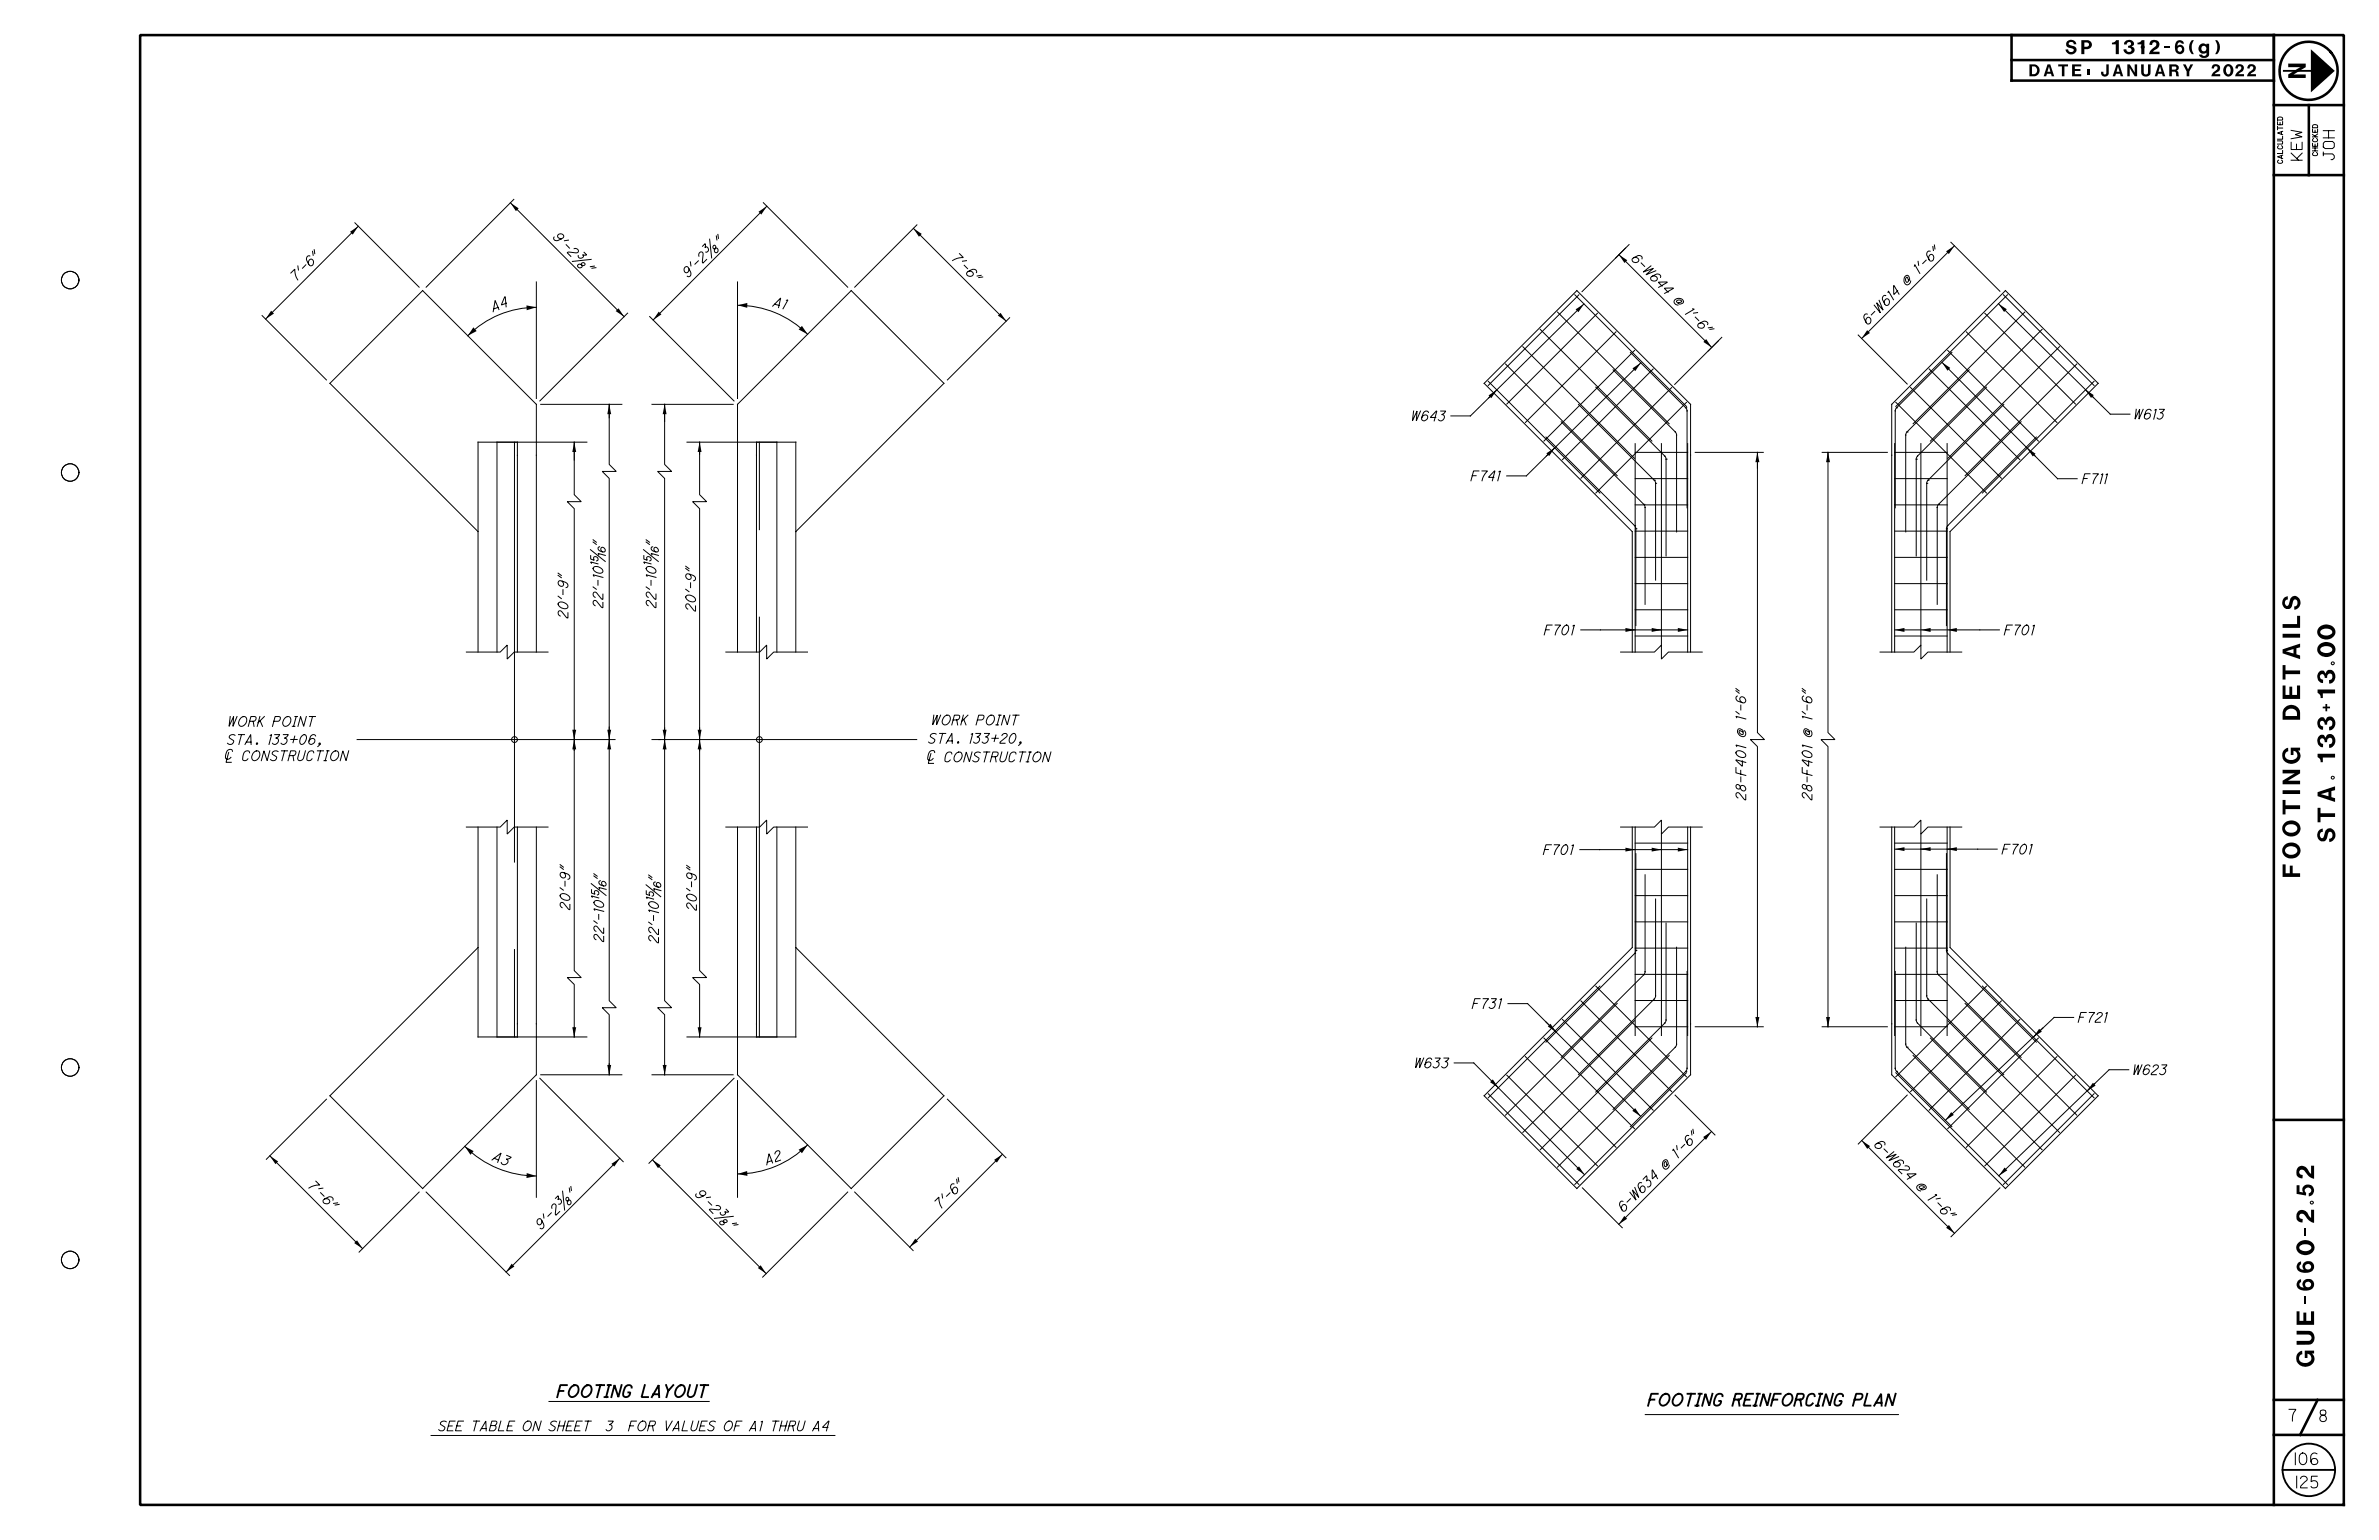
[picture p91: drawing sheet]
<svg xmlns="http://www.w3.org/2000/svg" width="864mm" height="559mm" viewBox="0 0 864 559" stroke-linecap="round" stroke-linejoin="round" font-family="sans-serif">
<defs><g id="words">
<g font-size="6.3">
<text x="830.7" y="23.1" transform="rotate(90 830.7 23.1)">N</text>
<text x="847.7" y="322.1" transform="rotate(-90 847.7 322.1)">STA. 133+13.00</text>
<text x="835" y="337.3" transform="rotate(-90 835 337.3)">FOOTING DETAILS</text>
<text x="840.1" y="501.5" transform="rotate(-90 840.1 501.5)">GUE-660-2.52</text>
</g>
<g font-size="4.3">
<text x="736.7" y="27.7">DATE: JANUARY 2022</text>
<text x="201" y="506.9">FOOTING LAYOUT</text>
<text x="597" y="510.1">FOOTING REINFORCING PLAN</text>
</g>
<g font-size="4.2">
<text x="831" y="515.6">7</text>
<text x="842.1" y="515.8">8</text>
<text x="833.2" y="531.5">106</text>
<text x="833.7" y="539.9">125</text>
</g>
<g font-size="4">
<text x="835.7" y="58.2" transform="rotate(-90 835.7 58.2)">KEW</text>
<text x="847.4" y="57.9" transform="rotate(-90 847.4 57.9)">JOH</text>
</g>
<g font-size="3.6">
<text x="200.5" y="86.3" transform="rotate(45 200.5 86.3)">9 ' - 2 ⅜</text>
<text x="261.5" y="89.2" transform="rotate(-45 261.5 89.2)">&quot;</text>
<text x="345.1" y="93.9" transform="rotate(45 345.1 93.9)">7 ' - 6 &quot;</text>
<text x="591.9" y="94.1" transform="rotate(45 591.9 94.1)">6 - W6</text>
<text x="212.2" y="98" transform="rotate(45 212.2 98)">&quot;</text>
<text x="249.8" y="100.8" transform="rotate(-45 249.8 100.8)">9 ' - 2 ⅜</text>
<text x="696.5" y="99.6" transform="rotate(-45 696.5 99.6)">1' - 6 &quot;</text>
<text x="107.4" y="102.2" transform="rotate(-45 107.4 102.2)">7 ' - 6 &quot;</text>
<text x="603.1" y="105.3" transform="rotate(45 603.1 105.3)">4</text>
<text x="692.2" y="104" transform="rotate(-45 692.2 104)">@</text>
<text x="179" y="113.1" transform="rotate(-20 179 113.1)">A 4</text>
<text x="280.5" y="111.1" transform="rotate(14 280.5 111.1)">A 1</text>
<text x="607.1" y="109.3" transform="rotate(45 607.1 109.3)">@</text>
<text x="611.5" y="113.7" transform="rotate(45 611.5 113.7)">1' - 6 &quot;</text>
<text x="687" y="109.1" transform="rotate(-45 687 109.1)">14</text>
<text x="678" y="118.1" transform="rotate(-45 678 118.1)">6 - W6</text>
<text x="512.2" y="152.7">W643</text>
<text x="774.5" y="152.1">W613</text>
<text x="534" y="174.4">F741</text>
<text x="755.8" y="175.5">F711</text>
<text x="252.5" y="221.8" transform="rotate(-90 252.5 221.8)">20'-9&quot;</text>
<text x="206.2" y="224.3" transform="rotate(-90 206.2 224.3)">20'-9&quot;</text>
<text x="560.5" y="230.4">F701</text>
<text x="727.6" y="230.4">F701</text>
<text x="82.6" y="263.6">WORK POINT</text>
<text x="338" y="263">WORK POINT</text>
<text x="337" y="269.7">STA. 133+20,</text>
<text x="82.5" y="270.1">STA. 133+06,</text>
<text x="81.4" y="276">| CONSTRUCTION</text>
<text x="336.3" y="276.4">| CONSTRUCTION</text>
<text x="633.7" y="290.3" transform="rotate(-90 633.7 290.3)">28-F401 @ 1'-6&quot;</text>
<text x="657.8" y="290.3" transform="rotate(-90 657.8 290.3)">28-F401 @ 1'-6&quot;</text>
<text x="560.2" y="310.1">F701</text>
<text x="726.8" y="309.9">F701</text>
<text x="206.9" y="330.1" transform="rotate(-90 206.9 330.1)">20'-9&quot;</text>
<text x="252.8" y="330.3" transform="rotate(-90 252.8 330.3)">20'-9&quot;</text>
<text x="534.4" y="365.9">F731</text>
<text x="754.4" y="370.9">F721</text>
<text x="513.4" y="387.5">W633</text>
<text x="774.1" y="390">W623</text>
<text x="680.1" y="415.6" transform="rotate(45 680.1 415.6)">6 - W6</text>
<text x="178.6" y="420.9" transform="rotate(22 178.6 420.9)">A</text>
<text x="181.7" y="422.2" transform="rotate(23 181.7 422.2)">3</text>
<text x="278.4" y="422.7" transform="rotate(-19 278.4 422.7)">A 2</text>
<text x="604.5" y="424.8" transform="rotate(-45 604.5 424.8)">@</text>
<text x="608.9" y="420.5" transform="rotate(-45 608.9 420.5)">1' - 6 &quot;</text>
<text x="689.1" y="424.6" transform="rotate(45 689.1 424.6)">2</text>
<text x="111.5" y="430.4" transform="rotate(45 111.5 430.4)">7 ' - 6 &quot;</text>
<text x="598.3" y="431.1" transform="rotate(-45 598.3 431.1)">3</text>
<text x="600.5" y="428.8" transform="rotate(-45 600.5 428.8)">4</text>
<text x="691.2" y="426.7" transform="rotate(45 691.2 426.7)">4</text>
<text x="695.2" y="430.7" transform="rotate(45 695.2 430.7)">@</text>
<text x="208.1" y="434.7" transform="rotate(-45 208.1 434.7)">&quot;</text>
<text x="252.1" y="433.6" transform="rotate(45 252.1 433.6)">9 ' - 2 ⅜</text>
<text x="699.6" y="435.1" transform="rotate(45 699.6 435.1)">1' - 6 &quot;</text>
<text x="341.2" y="439" transform="rotate(-45 341.2 439)">7 ' - 6 &quot;</text>
<text x="589.4" y="440" transform="rotate(-45 589.4 440)">6 - W6</text>
<text x="196.5" y="446.3" transform="rotate(-45 196.5 446.3)">9 ' - 2 ⅜</text>
<text x="263.7" y="445.2" transform="rotate(45 263.7 445.2)">&quot;</text>
<text x="159.2" y="519.2">SEE TABLE ON SHEET</text>
<text x="220.4" y="519.2">3</text>
<text x="226.3" y="519.2">FOR VALUES OF A1 THRU A4</text>
</g>
<g font-size="1.8">
<text x="828.6" y="59.3" transform="rotate(-90 828.6 59.3)">CALCULATED</text>
<text x="841.3" y="56.5" transform="rotate(-90 841.3 56.5)">CHECKED</text>
</g>
</g></defs>
<g fill="none" stroke="#000" stroke-width=".36">
<path d="M185.3 73.6l41.3 41.3M186.5 72.4l-31.8 31.8M277.1 73.6l30.6 30.6M278.4 74.8l-41.3 41.3M128.8 80.9l23.4 23.3M130.1 82.1l-33.7 33.7M211.1 96.1a.8 .8 0 0 0-1.2-.2 .8 .8 0 0 0 0 1.2 .8 .8 0 0 0 1.1 0 .87 .87 0 0 0 0-1.4 .61 .61 0 0 1 .7-.6 .61 .61 0 0 1 .5 .7 .61 .61 0 0 1-.7 .5l-.3-.1M212 91.5l1 1-1.5-.1a.87 .87 0 0 1-.3 1.3 .87 .87 0 0 1-1.3-.5v-.5M214.6 94.1l-6.8 .8M255 89.4l1-1-.1 1.5a.87 .87 0 0 1 1.3 .3 .87 .87 0 0 1-.6 1.2l-.4 .1M257.6 86.8l.7 6.8M259.7 90.1a.63 .63 0 0 0-.1-.9 .63 .63 0 0 0-.9 .3 .63 .63 0 0 0 .5 .8h.2a.74 .74 0 0 1 1 0 .74 .74 0 0 1 .1 1 .74 .74 0 0 1-1.1 0l.2-1"/>
<path d="M331.6 82.9l33.6 33.6M332.8 81.6l-22.5 22.6M587.7 92.4l33.7 33.7M590.1 90l-3.6 3.7M591.4 88.8l-17.1 17M708.2 87.9l17.8 17.8M709.5 89.2l-33.7 33.6M95.1 114.5l23.4 23.4M194.7 111.5a35.1 35.1 0 0 0-24.9 10.3M194.7 102.3v42.3M227.8 113.6l-31.8 31.9M235.8 114.9l30.7 30.6"/>
<path d="M267.7 110.8a35.9 35.9 0 0 1 25.5 10.5M267.7 102.3v42.3M366.5 115.3l-22.6 22.6M559.1 119.5l40.6 40.6M565.4 113.2l40.5 40.6M571.7 107l40.5 40.5M573.2 107l-33 32.9M575 110.3l-41.2 40.6h-7.1M579.9 113.7l-32.9 32.9M720.5 113.7l32.9 32.9M725.5 110.2l40.6 40.1h7.1M727.3 107l32.9 32.9"/>
<path d="M728.7 107l-40.5 40.5M735 113.2l-40.5 40.6M741.3 119.5l-40.5 40.6M540.2 138.4l40.6 40.5M546.5 132.1l40.6 40.5M552.8 125.8l40.5 40.5M585.6 134.2l22.6 22.5M586.6 120.4l-32.9 32.9M591.9 127.9l20.2 20.2 .3 1M593.4 127.1l-32.9 33M595.6 131.7l-41.5 41h-7.2M600.1 133.9l-32.9 32.9"/>
<path d="M623.8 123.7l-3.7 3.7M625 122.4l-17.1 17.1M674.5 121.6l17.8 17.7M700.3 133.9l32.9 32.9M705 131.5l41.9 42.2h7.1M707 127.1l33 33M708.6 127.9l-20.3 20.2-.3 1M713.8 120.4l32.9 32.9M714.8 134.2l-22.5 22.5-.5 1.2M747.6 125.8l-40.5 40.5M753.9 132.1l-40.5 40.5M760.2 138.4l-40.6 40.5"/>
<path d="M196.3 146.7h29.4M221.2 151.6v-4.9v21.8l2.5 2.6h-5.1l2.6 2.5v189.5l2.5 2.6h-5.1l2.6 2.5v21.8v-4M236.7 146.7h29.4M241.3 152.9v-6.2v21.8l2.5 2.6h-5.1l2.6 2.5v189.5l2.5 2.6h-5.1l2.6 2.5v21.8v-2.8M561.2 158.6l32.4 32.4 .2 .7v35.3M566.7 153l30 30 .5 1.2M573 146.8l27.9 28 .1 35.7M579.3 140.5l25.3 25.4 .2 35.9M606.8 140.6l-32.9 32.9M608.1 156.7h.1M608.2 156.7l.4 1v35.3M608.6 157.9h.1"/>
<path d="M612.2 146l-32.9 32.9M612.4 149.1h.1M612.4 149.1v35.2M688 149.1v35.2M688 149.1h.1M688.2 146l32.9 32.9M691.8 157.9v35.1M693.6 140.6l32.9 32.9M721.1 140.5l-25.3 25.4-.2 35.9M727.4 146.8l-27.9 28-.1 35.7M733.7 153l-30 30-.5 1.2M739.2 158.6l-32.2 32.1"/>
<path d="M757 141.4l3 2.9M180.4 160.4v76.2M186.8 160.4v152.4M187.8 160.4v76.2M208.5 166.9v-6.5v19.1l2.5 2.5h-5.1l2.6 2.6v167.6l2.5 2.5h-5.1l2.6 2.5v19.1v-3.5M213 160.4h-39.5v76.2M249.4 160.4h39.5v76.2M254 164.8v-4.4v19.1l2.5 2.5h-5.1l2.6 2.6v167.6l2.5 2.5h-5.1l2.6 2.5v19.1v-3.5M274.6 160.4v76.2M275.7 160.4v31.8M282 160.4v76.2M593.6 173.7h19"/>
<path d="M593.6 164.1h19M593.6 161v75.6M603.1 161v73.1M612.6 161v75.6M615.4 164.1h24.7M638 169.9v-5.8v101.7l2.5 2.6h-5.1l2.6 2.5v101.7v-3.5M661.5 164.1h23.6M663.6 167v-2.9v101.7l2.5 2.6h-5.1l2.6 2.5v101.7v-3.2M687.8 173.7h19M687.8 164.1h19M687.8 161v75.6M697.3 161v73.1"/>
<path d="M706.8 161v75.6M735.9 162.6l2.9 2.9M173.5 192.9l-53.7-53.8 33.6-33.7 41.3 41.3v89.9M214.3 199.5l5.4 4.2M215.3 196.7l1.2 .9M215.3 195.9l1.2 .8M217.7 198.4l-.5 .2a1.53 1.53 0 0 0 .8 1.5 1.53 1.53 0 0 0 1.7-.2 .89 .89 0 0 0-.4-1.1 .89 .89 0 0 0-1.2 .4l.2 .6 .5 .4M233.6 199.5l5.4 4.2M234.6 196.7l1.2 .9M234.6 195.9l1.2 .8M236.9 198.4l-.4 .2a1.53 1.53 0 0 0 2.1 1.7 .88 .88 0 0 0 .1-1.3 .88 .88 0 0 0-1.3 0l.1 .8 .6 .4M288.9 192.9l53.8-53.8-33.7-33.7-41.3 41.3v89.9"/>
<path d="M593.6 192.7h19M593.6 183.2h19M597.2 184.1h.1M597.2 184.1v35.2M687.8 192.7h19M687.8 183.2h19M703.2 184.1v35.2M703.2 184.1h.1M707 190.7l-.4 1v35.3M707 190.7h.1M214.4 201.6v1.2l1.3 .5-.2-.5a.8 .8 0 0 1 1.2-.7 .8 .8 0 0 1 0 1.4h-.1M214.7 204.4l-.3-.5 2.7 .7"/>
<path d="M215.3 213l1.2 .8M215.5 205.8a2.25 2.25 0 0 1 3.3 1.8 2.16 2.16 0 0 1-3.4-1.6zM215.6 209.1l-.3-.5 3.6 .9M217.1 210.6v1.7M217.4 201.3l-.3-.5 2.6 .7M218.9 218.6v1.9l-.6-.2-1.7-2.1a.84 .84 0 0 0-1.3 .1 .84 .84 0 0 0 .4 1.2l.3 .3M218.9 215.6v1.9l-.6-.2-1.7-2.1a.82 .82 0 0 0-1.2-.1 .82 .82 0 0 0 .1 1.3l.5 .3M233.7 201.6v1.2l1.2 .5-.1-.5a.74 .74 0 0 1 .6-.9 .74 .74 0 0 1 .9 .6v.7l-.5 .3M234 204.4l-.3-.5 2.6 .7M234.6 213l1.2 .8M234.8 205.8a2.24 2.24 0 0 1 3.3 1.8 2.12 2.12 0 0 1-3.4-1.6zM234.9 209.1l-.3-.5 3.5 .9"/>
<path d="M236.3 210.6v1.7M236.7 201.3l-.3-.5 2.6 .7M238.1 218.6v1.9l-.5-.2-1.7-2.1a.84 .84 0 0 0-1.3 .1 .84 .84 0 0 0 .3 1.2l.4 .3M238.1 215.6v1.9l-.5-.2-1.7-2.1a.82 .82 0 0 0-1.3-.1 .82 .82 0 0 0 .2 1.3l.5 .3M593.6 211.8h19M593.6 202.2h19M687.8 211.8h19M687.8 202.2h19M169.3 236.6h12.3l2.5-2.5v5l2.6-2.5h12.2M263.5 236.6h12.3l2.5-2.5v5l2.5-2.5h12.3M275.7 223.9v152.4M573.8 228.6h38.8"/>
<path d="M588.3 236.6h12.3l2.5-2.5v5l2.5-2.5h12.3M592.5 236.6v-43.7l-53.7-53.8 33.6-33.7 41.3 41.3v89.9M593.6 221.3h19M593.6 230.8h19M682.5 236.6h12.3l2.5-2.5v5l2.5-2.5h12.3M687.8 221.3h19M687.8 230.8h19M687.8 228.6h38M707.9 236.6v-43.7l53.7-53.8-33.6-33.7-41.3 41.3v89.9M83 273l-.9 3.6h1.9M84.4 272.6a1.01 1.01 0 0 0-1-.8 1.01 1.01 0 0 0-1 .7 2.58 2.58 0 0 0-.4 2.7l1 .2 .8-.6M129.6 268.4h93.7"/>
<path d="M208.5 265v7.3M221.2 263.8v7.6M236.7 268.4h96.1M241.3 264.1v7.5M254 264.1v8.3M337.9 273.5l-.9 3.5h1.9M339.3 273.1a.89 .89 0 0 0-.7-.9 .89 .89 0 0 0-1 .4 3.1 3.1 0 0 0-.7 3.1l1 .2 .8-.7M169.3 300.1h12.3l2.5-2.5v5l2.6-2.5h12.2M173.5 300.1v76.2h39.5M180.4 300.1v76.2M187.8 300.1v76.2M194.7 300.1v89.9l-41.3 41.3-33.6-33.7 53.7-53.8"/>
<path d="M215.6 317.9l1.2 .8M215.6 317l1.2 .9M217.9 319.6l-.4 .3a1.63 1.63 0 0 0 2.2 1.5 .85 .85 0 0 0 0-1.4 .85 .85 0 0 0-1.3 .7l.7 .8M235.5 318.3l1.1 .9M235.5 317.5l1.1 .8M263.5 300.1h12.3l2.5-2.5v5l2.5-2.5h12.3M267.7 300.1v89.9l41.3 41.3 33.7-33.7-53.8-53.8M274.6 300.1v76.2M282 300.1v76.2M288.9 300.1v76.2h-39.5M573.5 308.3h39.1M588.3 300.1h12.3l2.5-2.5v5l2.5-2.5h12.3"/>
<path d="M593.6 305.9h19M593.6 315.5h19M593.6 300.1v75.6M593.8 309.7v35.4l-.2 .6-32.4 32.4M597.2 317.4v35.2M603.1 302.6v73.1M612.6 300.1v75.6M613.7 300.1v89.9l-41.3 41.3-33.6-33.7 53.7-53.8v-43.7M682.5 300.1h12.3l2.5-2.5v5l2.5-2.5h12.3M686.7 300.1v89.9l41.3 41.3 33.6-33.7-53.7-53.8v-43.7M687.8 305.9h19M687.8 315.5h19"/>
<path d="M687.8 300.1v75.6M687.8 308.1h37.2M697.3 302.6v73.1M703.2 317.4v35.2M706.6 309.7v35.4l.2 .6 32.4 32.4M706.8 300.1v75.6M214.6 320.6l5.4 4.3M214.7 322.8v1.3l1.3 .4-.2-.5a.74 .74 0 0 1 .6-.9 .74 .74 0 0 1 .9 .6v.8l-.4 .2M215 325.6l-.3-.5 2.6 .7M215.6 334.2l1.2 .8M215.8 327a2.39 2.39 0 0 1 3.3 1.6 2.04 2.04 0 0 1-3.1-.3l-.4-.7zM215.9 330.3l-.3-.5 3.5 .9"/>
<path d="M217.3 331.8v1.8M217.7 322.5l-.3-.5 2.6 .7M219.1 339.8v1.9l-.5-.2-1.7-2.1a.82 .82 0 0 0-1.2-.1 .82 .82 0 0 0 .1 1.3l.5 .4M219.1 336.8v1.9l-.5-.2-1.7-2.1a.84 .84 0 0 0-1.3 0 .84 .84 0 0 0 .4 1.3l.3 .2M234.5 321.1l5.4 4.3M234.6 323.3v1.2l1.3 .4-.2-.5a.8 .8 0 0 1 1.2-.7 .8 .8 0 0 1 0 1.4l-.2 .1M234.9 326l-.3-.5 2.6 .7M235.5 334.6l1.1 .9M235.7 327.4a2.26 2.26 0 0 1 3.3 1.8 2.13 2.13 0 0 1-3.5-1.6zM235.8 330.7l-.3-.5 3.5 1M237.2 332.2v1.8M237.6 322.9l-.3-.5 2.6 .8"/>
<path d="M237.8 320l-.4 .3a1.51 1.51 0 0 0 2.1 1.6 .83 .83 0 0 0 .1-1.4 .83 .83 0 0 0-1.3 .4l.6 1M239 337.2v1.9l-.5-.2-1.7-2.1a.84 .84 0 0 0-1.3 .1 .84 .84 0 0 0 .4 1.2l.3 .3M593.6 325h19M593.6 334.5h19M601 326.2v35.3l-.5 1M604.8 335l-.2 35.8-25.3 25.5M687.8 325h19M687.8 334.5h19M695.6 335l.2 35.8 25.3 25.5M699.4 326.2v35.3l.5 1M186.8 344.6v31.7M239 340.3v1.9l-.5-.3-1.7-2a.84 .84 0 0 0-1.3 0 .84 .84 0 0 0 .4 1.3l.3 .2"/>
<path d="M579.3 357.8l32.9 32.9M580.8 357.8l-40.6 40.6M593.6 344h19M593.6 353.6h19M596.7 353.7h.1M597.2 352.6h.1M597.2 352.6l-.4 1-30.1 30.1M608.6 343.7v35.2M612.4 352.5v35.1M687.8 344h19M687.8 353.6h19M688 352.5v35.1"/>
<path d="M691.8 343.7v35.5l.4 .7 22.6 22.7M703.2 352.6l.4 1 30.1 30.1M703.2 352.6h.1M703.7 353.7h.1M707 346h.1M719.6 357.8l40.6 40.6M721.1 357.8l-32.9 32.9M547.4 364.2h7.1l41.1 40.9M560.5 376.7l32.9 32.9M567.2 369.9l32.9 32.9M573.9 363.2l32.9 32.9M587.1 364.1l-40.6 40.5"/>
<path d="M593.3 370.4l-40.5 40.5M593.6 363h19M593.6 372.6h19M599.7 376.7l-40.6 40.5M600.5 362.5h.1M600.5 362.5l-27.5 27.5M608.1 380h.1M608.2 380l-22.6 22.6M608.6 378.9h.1M608.6 378.9l-.4 1.1M615.4 372.6h24.7M661.5 372.6h23.6"/>
<path d="M687.8 363h19M687.8 372.6h19M699.9 362.5l27.5 27.5M699.9 362.5h.1M700.8 376.7l40.5 40.5M707.1 370.4l40.5 40.5M713.4 364.1l40.5 40.5M726.5 363.2l-32.9 32.9M733.2 369.9l-32.9 32.9M740 376.7l-33 32.9M752.8 369.2h-7.1l-39.5 37.3M118.5 398.9l-21.8 21.8"/>
<path d="M194.7 392.1v42.3M196 391.3l30.2 30.2M196.3 390h29.4M236.7 390h29.4M266.5 391.3l-30.9 30.8M267.7 392.1v42.3M343.9 398.9l21.3 21.2M527.9 385.7h7.1l40.2 40.6M540.2 396.9l33 32.9M541.8 392.6l2.1 2.1M547 390.1l32.9 33M553.7 383.4l32.9 32.9"/>
<path d="M605.9 383l-40.5 40.5M608.1 397.4l14.4 14.4M612.2 389.3l-40.5 40.5M612.4 387.6h.1M612.4 387.6l-.4 1.2-20.1 20M688 387.6l.4 1.2 20.2 20M688 387.6h.1M688.2 389.3l40.5 40.5M692.3 397.4l-17.7 17.7M694.5 383l40.5 40.5M746.7 383.4l-32.9 32.9M753.4 390.1l-32.9 33"/>
<path d="M760.2 396.9l-32.9 32.9M772.8 388.2h-7.2l-40 38.4M98 419.4l33.6 33.7M168.7 416a36.7 36.7 0 0 0 26 10.7M293.2 415.4a36.1 36.1 0 0 1-25.5 10.6M363.9 418.9l-33.7 33.6M621.3 410.6l-33.7 33.7M675.8 413.8l33.7 33.7M152.2 432.5l-21.8 21.8M154.7 432.5l30.3 30.3M201.6 434.8l1-.9-.1 1.5a.88 .88 0 0 1 1.4 .4 .88 .88 0 0 1-.8 1.2h-.3M204.2 432.2l.8 6.9"/>
<path d="M206.3 435.6a.63 .63 0 0 0-.1-1 .63 .63 0 0 0-.9 .5 .63 .63 0 0 0 .7 .7 .75 .75 0 0 1 1.1-.1 .75 .75 0 0 1 0 1.1 .75 .75 0 0 1-1.1 0l.2-1.1M225 420.3l-41.3 41.3M236.9 420.9l41.2 41.2M263.6 438.8l.9 .9h-1.4a.88 .88 0 0 1-.4 1.3 .88 .88 0 0 1-1.2-.6v-.4M307.7 432.5l-30.8 30.9M310.3 432.5l21.2 21.3M574.4 431l14.5 14.5M726 431l-17.8 17.8M262.7 443.4a.8 .8 0 0 0-1.1-.3 .8 .8 0 0 0-.2 1.2 .8 .8 0 0 0 1.2 0l.3-.6a.62 .62 0 0 1-.2-.8 .62 .62 0 0 1 .8-.3 .62 .62 0 0 1 .3 .8l-1 .1M266.2 441.4l-6.8 .7M199.3 508.5h58.2M597.3 513.3h91.9"/>
<path d="M156.5 520.9h146.6"/>
<circle cx="25.5" cy="101.6" r="3.2"/>
<circle cx="25.5" cy="171.5" r="3.2"/>
<circle cx="186.8" cy="268.4" r="1.06"/>
<circle cx="275.7" cy="268.4" r="1.06"/>
<circle cx="25.5" cy="387.3" r="3.2"/>
<circle cx="25.5" cy="457.2" r="3.2"/>
</g>
<g fill="none" stroke="#000" stroke-width=".93">
<path d="M50.9 12.7h799.9v533.4h-799.9zM730.2 21.8h95.2M825.4 29.2h-95.2v-16.5h95.2v533.4M825.4 38.1h25.4M838.1 38.1v25.4M825.4 63.5h25.4M825.4 406.4h25.4M825.4 508h25.4M841.3 508l-6.3 12.7M825.4 520.7h25.4"/>
<circle cx="838" cy="25.7" r="10.5"/>
</g>
<g fill="none" stroke="#000" stroke-width=".68">
<path d="M829.1 25.7h9.8M828.6 533.4h19.1"/>
<circle cx="838.1" cy="533.4" r="9.5"/>
</g>
<g fill="#000">
<path d="M785.7 16.8h2.1v.6h-2.1zM838.9 17.9l8.6 7.8-8.6 7.8zM185.3 73.6l3 2-1 1zM275.3 76.8l3.1-2-2 3.1zM127.1 84.1l3-2-2 3zM331.6 82.9l3 2-1 1zM587.7 92.4l3 2-1 1zM706.4 91.2l3.1-2-2 3zM98.4 112.7l1 1.1-3 2zM191.1 110.8l3.6 .7-3.5 1.1zM224.5 111.9l2.1 3-3.1-2zM239.1 113.1l1 1-3 2z"/>
<path d="M267.7 110.8l3.6-.9v1.8zM291.1 118.3l2.1 3-3.3-1.7zM363.2 113.5l2 3-3-2zM572 112.3l3-2-2 3zM725.5 110.2l3 2-1 1zM171.8 118.8l1.2 1.3-3.2 1.7zM592.6 133.7l3-2-2 3zM619.4 123l2 3.1-3.1-2zM677.8 119.8l1 1-3 2zM705 131.5l3 2-1 1zM221.2 146.7l.7 3.6h-1.4zM241.3 146.7l.7 3.6h-1.4z"/>
<path d="M540.3 143.5l3-2-2 3zM757 141.4l3.1 2-1 1zM208.5 160.4l.7 3.6h-1.4zM254 160.4l.7 3.6h-1.4zM561.3 164.5l3.1-2-2 3zM638 164.1l.7 3.6h-1.5zM663.6 164.1l.7 3.6h-1.4zM735.9 162.6l3 2-1 1zM590.1 227.9l3.5 .7-3.5 .7zM599.6 227.9l3.5 .7-3.5 .7zM609.1 227.9l3.5 .7-3.5 .7zM687.8 228.6l3.5-.7v1.4z"/>
<path d="M697.3 228.6l3.5-.7v1.4zM706.8 228.6l3.6-.7v1.4zM208.5 268.4l.7 3.5h-1.4zM207.8 264.8h1.4l-.7 3.6zM221.2 268.4l.7 3.5h-1.4zM220.5 264.8h1.4l-.7 3.6zM241.3 268.4l.7 3.5h-1.4zM240.6 264.8h1.4l-.7 3.6zM254 268.4l.7 3.5h-1.4zM253.3 264.8h1.4l-.7 3.6zM590.1 307.6l3.5 .7-3.5 .7zM599.6 307.6l3.5 .7-3.5 .7z"/>
<path d="M609.1 307.6l3.5 .7-3.5 .7zM687.8 308.1l3.5-.7v1.4zM697.3 308.1l3.5-.7v1.4zM706.8 308.1l3.6-.7v1.4zM207.8 372.7h1.4l-.7 3.6zM253.3 372.7h1.4l-.7 3.6zM561.9 372.5l1-1 2 3zM637.2 369h1.5l-.7 3.6zM662.9 369h1.4l-.7 3.6zM740.2 373.3l1 1-3 2zM220.5 386.4h1.4l-.7 3.6zM240.6 386.4h1.4l-.7 3.6z"/>
<path d="M541.9 391.7l2 3-3-2zM759.7 392.9l1 1-3 2zM168.7 416l3.2 1.7-1.1 1.3zM289.9 417.2l3.3-1.8-2.1 3.1zM592.6 403.1l1-1 2 3zM618.3 412.6l3-2-2 3zM675.8 413.8l3.1 2.1-1.1 1zM708.3 403.5l1 1.1-3.1 1.9zM98 419.4l3 2-1 1zM191.2 425.7l3.5 1-3.6 .8zM222 422.3l3-2-2 3zM236.9 420.9l3 2-1 1z"/>
<path d="M267.7 426l3.5-1.1 .1 1.8zM360.9 420.9l3-2-2 3zM573.2 423.2l2 3.1-3-2.1zM727.7 423.7l1 1-3.1 1.9zM128.6 451.1l1-1 2 3zM185.7 458.5l1 1.1-3 2zM276.1 459.1l2 3-3-2zM332.2 449.5l1 1-3 2zM589.6 441.2l1.1 1-3.1 2.1zM707.5 444.5l2 3-3-2z"/>
<path d="M750.4 15a2.01 2.01 0 0 1 3.3 1.1h-.9a.88 .88 0 0 0-.9-.9 .88 .88 0 0 0-.9 .9l1.4 .6a1.64 1.64 0 0 1 1.2 2.1 1.64 1.64 0 0 1-2.3 .9l-.9-.6-.5-.6-.1-.5 1-.1a1.01 1.01 0 0 0 1 1 1.01 1.01 0 0 0 1-.9l-2.1-.8-.6-.5-.1-1.1z" fill-rule="evenodd"/>
<path d="M755.5 14.6v5h1.1v-1.7a1.89 1.89 0 0 0 2.1-.4 1.89 1.89 0 0 0 .5-2l-1-.9zM756.6 15.4h1a.78 .78 0 0 1 .7 .8 .78 .78 0 0 1-.7 .8h-1z" fill-rule="evenodd"/>
<path d="M766.7 15.5a1.54 1.54 0 0 0 1.5-.9h1v5h-1.2v-3.5h-1.3z" fill-rule="evenodd"/>
<path d="M771.4 15.1a1.78 1.78 0 0 1 2.1-.6 1.78 1.78 0 0 1 1.1 1.8l-.8 .6a1.31 1.31 0 0 1 .9 1.9 2.11 2.11 0 0 1-2.2 .9 2.11 2.11 0 0 1-1.6-1.8h1a.87 .87 0 0 0 1 1 .87 .87 0 0 0 .6-1.3l-1-.3v-.7a.78 .78 0 0 0 1-.5 .78 .78 0 0 0-.6-1 .78 .78 0 0 0-.9 .8v.3l-1-.1z" fill-rule="evenodd"/>
<path d="M775.9 15.5a1.54 1.54 0 0 0 1.6-.9h.9v5h-1.1v-3.5h-1.4z" fill-rule="evenodd"/>
<path d="M780.6 15a1.85 1.85 0 0 1 3 .2 1.85 1.85 0 0 1-1.1 2.8l-1 .8h2.4v.8h-3.8l.2-.7 .9-1a3 3 0 0 0 1.6-2.1 .8 .8 0 0 0-1-.5 .8 .8 0 0 0-.5 1h-1z" fill-rule="evenodd"/>
<path d="M790.2 14.9a3.1 3.1 0 0 0 .6 4.6 1.65 1.65 0 0 0 2.1-1.6 1.65 1.65 0 0 0-2.2-1.5l-.3 .3a.88 .88 0 0 1 .4-1.2 .88 .88 0 0 1 1.2 .3h.8a1.62 1.62 0 0 0-2.6-.9zM790.4 17.9a.85 .85 0 0 1 1.7 0 .85 .85 0 0 1-1.7 0z" fill-rule="evenodd"/>
<path d="M795.7 14.6h.7a4.4 4.4 0 0 0 0 5h-.7a3.8 3.8 0 0 1 0-5z" fill-rule="evenodd"/>
<path d="M798.7 16.2a1.87 1.87 0 0 0-.3 2.6 1.87 1.87 0 0 0 2.6 .3l-.1 .7a.87 .87 0 0 1-.7 .5 .87 .87 0 0 1-.8-.5h-1.1a1.95 1.95 0 0 0 1.8 1.2 1.95 1.95 0 0 0 1.8-1.2v-3.9h-.9l-.1 .3a1.62 1.62 0 0 0-2.2 0zM799.1 17.7a.96 .96 0 0 1 1.9 0 .96 .96 0 0 1-1.9 0z" fill-rule="evenodd"/>
<path d="M804.1 14.6h.8a3.7 3.7 0 0 1 0 5h-.8a4.4 4.4 0 0 0 0-5z" fill-rule="evenodd"/>
<circle cx="777.8" cy="17.1" r=".72"/>
</g>
<use href="#words"/>
</svg>
